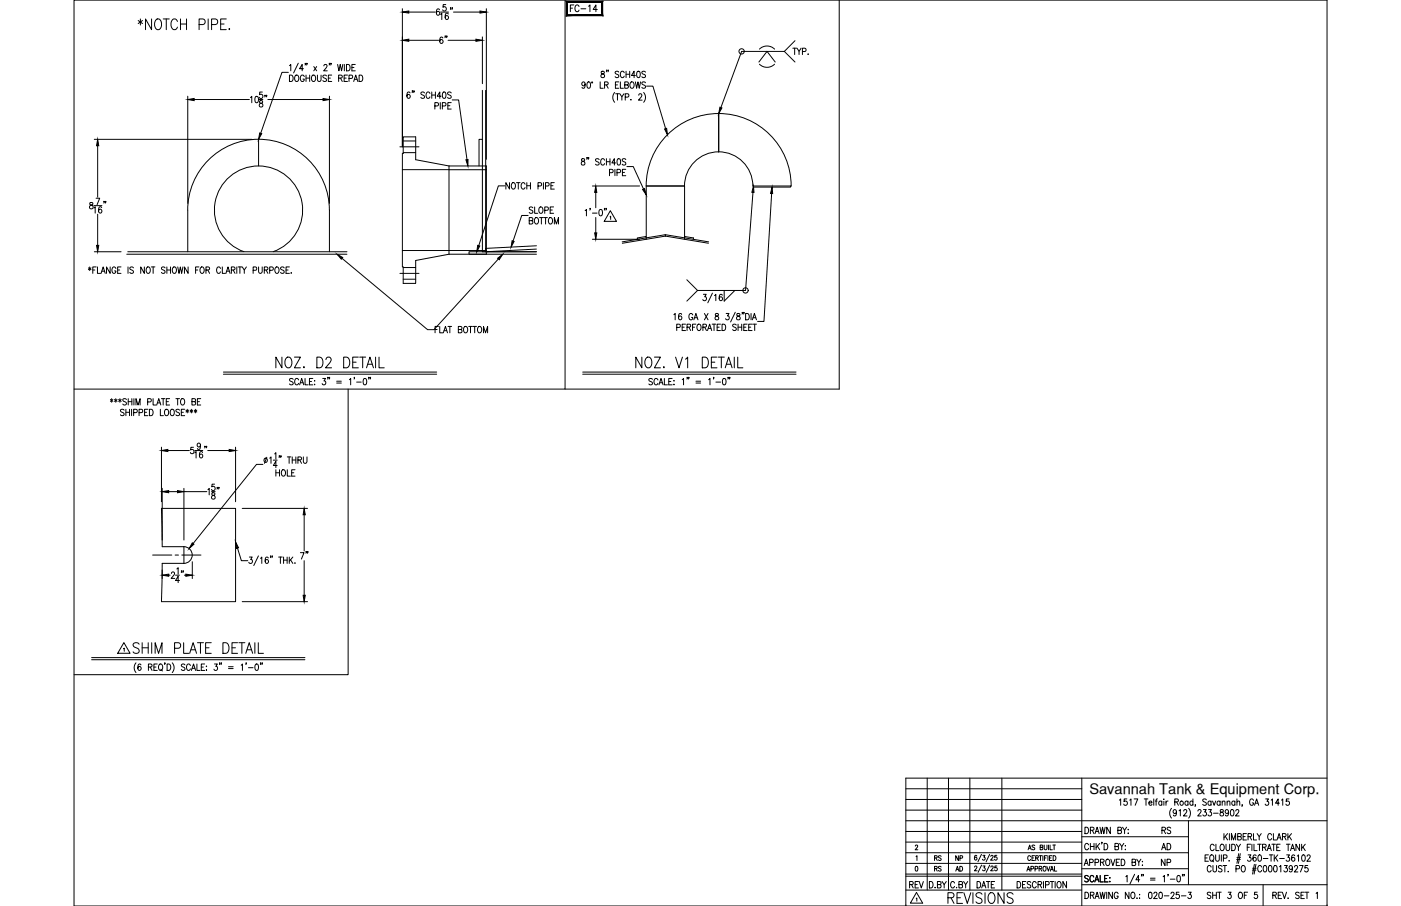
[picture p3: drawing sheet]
<svg xmlns="http://www.w3.org/2000/svg" width="432mm" height="279mm" viewBox="0 0 432 279" stroke-linecap="round" stroke-linejoin="round" font-family="sans-serif">
<defs><g id="words">
<g font-size="6.6">
<text x="41.6" y="10.2">*NOTCH PIPE.</text>
<text x="84.3" y="114.7">NOZ. D2 DETAIL</text>
<text x="195.1" y="114.7">NOZ. V1 DETAIL</text>
<text x="291.4" y="279.8">REVISIONS</text>
</g>
<g font-size="5.3">
<text x="175" y="4.9">FC-14</text>
<text x="139" y="14.5" transform="rotate(-90 139 14.5)">6&quot;</text>
<text x="91.7" y="173.6">7&quot;</text>
<text x="279.4" y="275.2">REV</text>
</g>
<g font-size="4.9">
<text x="243.4" y="18">TYP.</text>
<text x="357" y="263.2">AD</text>
<text x="357.4" y="258.2">RS</text>
<text x="357" y="268.1">NP</text>
</g>
<text font-size="4.5" x="335.7" y="244.9">Savannah Tank &amp; Equipment Corp.</text>
<g font-size="4.4">
<text x="287.2" y="269.9">RS</text>
<text x="287.2" y="266.7">RS</text>
<text x="293.5" y="266.7">NP</text>
<text x="293.9" y="269.9">AD</text>
</g>
</g></defs>
<!-- layer: TEXT -->
<g fill="none" stroke="#000" stroke-width=".31">
<path d="M188 66.9l.2-.2v1M188.1 65l1.9 3.3h-3.8zM38.2 198.2l1.9 3.3h-3.8zM38.1 200.1l.2-.2v1M334.4 255.1a1.01 1.01 0 0 1 1.1 1 1.01 1.01 0 0 1-1.1 1zM336.1 256.1l.9-.2 .1-.6-1-.2v2M336.6 256.1l.6 1M337.5 257.1l.6-2 .7 2M337.7 256.4h.8M339 255.1l.4 2 .4-2 .4 2 .4-2M339.7 259.8h-.2h.2l-.2 .5M342.2 255.1v2l-1.1-2v2"/>
<path d="M344.5 256.1l1-.2 .1-.6-1.1-.2v2l1.1-.2 .1-.5-.5-.3M345 246.8l.4-.4v1.9M346 255.1l.6 1v1M347.2 255.1l-.6 1M347.3 246.4h-.8l-.1 .8a.61 .61 0 0 1 .9 .1 .61 .61 0 0 1-.1 .8 .61 .61 0 0 1-.8-.1M347.6 257h.2zM347.7 255.8v.1zM348.2 246.8l.4-.4v1.9M349.5 246.4h1.2l-.8 1.9M352.7 246.4h1.1M353.2 246.4v1.9M354.1 247.6h.9l-.1-.5a.58 .58 0 0 0-.8 .7 .58 .58 0 0 0 .9 .3"/>
<path d="M355.6 246.4v1.9M356.1 247h.5M356.7 246.4l-.3 .1-.1 .3v1.5M358.1 247.3l-.2-.2a.58 .58 0 0 0-.8 .6 .58 .58 0 0 0 1 .4M358.1 247v1.3M358.7 246.4v.2zM358.7 247.1v1.2M359.4 247v1.3M360 247l-.4 .1-.2 .5M361.1 249.3a2.24 2.24 0 0 0 0 3M362.1 247.3l.9-.1 .1-.6-1-.2v1.9M362.6 250.3l-.1 .3a.54 .54 0 0 1-.8 .1 .54 .54 0 0 1 0-.8 .54 .54 0 0 1 .8 .1l.1 .3a.9 .9 0 0 1-.6 1.3l-.4-.2"/>
<path d="M362.6 247.3l.6 1M363.4 250l.4-.3v1.9M364.8 250.1l.2-.3 .5-.1 .3 .5-1.1 1.4h1.2M366.1 247.3l-.1-.2a.58 .58 0 0 0-.8 .6 .58 .58 0 0 0 .9 .4M366.1 247v1.3M366.4 249.3a2.31 2.31 0 0 1 0 3M367.7 247.3a.56 .56 0 0 0-.8 0 .56 .56 0 0 0 0 .8 .56 .56 0 0 0 .8 0M367.7 246.4v1.9M368.5 248.3h-.2h.2l-.2 .4M369.2 250.1l.3-.4h.4l.3 .3-1.1 1.6h1.1M370.9 249.7h.9l-.5 .7a.6 .6 0 0 1 .5 .9 .6 .6 0 0 1-1.1 0M371.8 246.7l-.4-.3-.7 .3 .2 .4 .9 .7v.3l-.4 .2-.7-.2"/>
<path d="M372.5 249.7h.9l-.5 .7a.6 .6 0 0 1 .5 1 .6 .6 0 0 1-1.1-.1M373.3 247.3a.56 .56 0 0 0-.8 0 .56 .56 0 0 0 0 .8 .56 .56 0 0 0 .8 0M373.3 247v1.3M373.7 247l.5 1.3 .5-1.3M374 250.8h1.5M376 247.3a.56 .56 0 0 0-.7 0 .56 .56 0 0 0 0 .8 .56 .56 0 0 0 .7 0M376 247v1.3M376.2 249.8v.5a.72 .72 0 0 1 .8 .4 .72 .72 0 0 1-.3 .9 .63 .63 0 0 1-.7-.6 .63 .63 0 0 1 .8-.6l.2-.3v-.3zM376.7 247.4l.4-.4 .4 .1v1.2M376.7 247v1.3M377.2 257.1v1.9M377.6 257.9l.8 1.1"/>
<path d="M378.2 247.4l.4-.4 .4 .1 .1 1.2M378.2 247v1.3M378.4 257.1l-1.2 1.3M378.6 250.3v.3a.54 .54 0 0 1-.8 .1 .54 .54 0 0 1 0-.8 .54 .54 0 0 1 .8 .1v.3a.9 .9 0 0 1-.6 1.3l-.3-.2M378.9 257.1v1.9M379.4 249.8l.3-.1a1.06 1.06 0 0 1 .6 .9 1.06 1.06 0 0 1-.6 1l-.3-.1-.2-.7zM379.5 259v-1.9l.7 1.9 .6-1.9v1.9M380.6 247.3a.56 .56 0 0 0-.8 0 .56 .56 0 0 0 0 .8 .56 .56 0 0 0 .8 0M380.6 247v1.3M380.9 250.1l.1-.3 .5-.1 .3 .5-1 1.4h1.1M381.2 247.4l.4-.4 .4 .1 .1 1.2M381.2 246.4v1.9"/>
<path d="M381.5 258l.9-.1 .1-.7-1-.1v1.9l1-.2 .1-.4-.4-.4M382.9 248.3l-.1 .4M383.1 258h.7M384.2 257.1h-1.1v1.9h1.1M384.7 258l.9-.1 .1-.7-1-.1v1.9M385.2 258l.6 1M386.3 257.1v1.9h1M386.3 246.8a.61 .61 0 0 0-.7-.4 .61 .61 0 0 0-.5 .7v.5a.61 .61 0 0 0 .6 .8 .61 .61 0 0 0 .6-.8h-.4M386.7 248.3l.6-1.9 .6 1.9M386.9 247.7h.8M387.5 257.1l.6 .9v1M388.7 257.1l-.6 .9"/>
<path d="M390.1 246.4h.9l-.5 .7a.6 .6 0 0 1 .5 .9 .6 .6 0 0 1-1.1 0M391.8 246.8l.4-.4v1.9M391.9 257.5a.62 .62 0 0 0-.7-.4 .62 .62 0 0 0-.5 .7v.5a.62 .62 0 0 0 .5 .7 .62 .62 0 0 0 .7-.4M392.5 257.1v1.9h.9M393.6 259l.6-1.9 .7 1.9M393.8 258.4h.8M394.3 247.7h-1.2l.8-1.3v1.9M395 246.8l.4-.4v1.9M395.3 258l.9-.1v-.7l-.9-.1v1.9M395.8 258l.6 1M396.9 257.1v1.9M397.3 246.4h-.8l-.1 .8a.61 .61 0 0 1 .9 .1 .61 .61 0 0 1-.1 .8 .61 .61 0 0 1-.9-.1"/>
<path d="M397.3 257.9l.8 1.1M398.1 257.1l-1.2 1.3M282.1 260.9l.3-.3 .4 .3-.7 1.2h.8M282.2 267.2h.2a.82 .82 0 0 1 .5 .7 .82 .82 0 0 1-.5 .7l-.3-.2zM282.3 264.2l.3-.3v1.5M282.4 277.1l.2-.2v1M282.5 275.2l1.9 3.3h-3.8zM288.2 273.6v.2zM288.9 272.8l1-.1v-.8l-1-.1v2l1.1-.2v-.4l-.4-.4M290.4 271.8l.6 1v1M291.7 271.8l-.7 1M294.2 272.3a.62 .62 0 0 0-.7-.5 .62 .62 0 0 0-.5 .8v.5a.62 .62 0 0 0 .5 .7 .62 .62 0 0 0 .7-.5"/>
<path d="M295.6 272.8l.9-.1 .1-.7-1-.2v2l1-.2 .1-.4-.4-.4M297 271.8l.6 1v1M298.3 271.8l-.7 1M300.4 267.4l.2-.3 .5 .2-.8 1.2h.9M301.1 264l-.1-.2a.73 .73 0 0 0-.8 .6 .73 .73 0 0 0 .5 .9 .42 .42 0 0 0 .4-.6 .42 .42 0 0 0-.7-.2l-.1 .3M301.1 271.8a1 1 0 0 1 1.2 1 1 1 0 0 1-1.2 1zM302.5 263.5l-1.1 2.2M302.5 266.8l-1 2.2M302.6 273.8l.6-2 .6 2M302.9 263.8h.7l-.4 .5a.45 .45 0 0 1 .4 .7 .45 .45 0 0 1-.8 0M302.9 267.1h.7l-.3 .5a.44 .44 0 0 1 .3 .7 .44 .44 0 0 1-.8 0M304 271.8h1.1"/>
<path d="M304.6 271.8v2M305 263.5l-1.1 2.2M305 266.8l-1 2.2M305.4 264.1l.5-.3 .2 .4-.8 1.1h.9M305.4 267.4l.2-.3 .5 .2-.8 1.2h.9M306.6 271.8h-1.1v2M307.2 263.8h-.6v.6a.46 .46 0 0 1 .6 0 .46 .46 0 0 1 0 .7 .46 .46 0 0 1-.7-.1M307.3 267.1h-.6l-.1 .6a.46 .46 0 0 1 .7 0 .46 .46 0 0 1-.1 .7 .46 .46 0 0 1-.7-.1M313.5 271.8a1 1 0 0 1 1.1 1 1 1 0 0 1-1.1 1zM316.2 271.8h-1v2h1M316.5 268.6l.5-1.4 .4 1.4M316.7 268.2h.6"/>
<path d="M316.9 262.1l.5-1.5 .4 1.5M317.1 261.6h.5M317.6 264.2a.46 .46 0 0 0-.5-.3 .46 .46 0 0 0-.3 .5v.4a.46 .46 0 0 0 .3 .6 .46 .46 0 0 0 .5-.4M317.7 272.1l-.4-.3-.7 .3 .1 .5 .9 .5a.48 .48 0 0 1-.3 .7l-.7-.3M317.7 267.9h.8v-.7h-.8v1.4M318.1 264.6h.5M318.9 263.9h-.8v1.5h.8M318.9 260.8l-.3-.2-.5 .2 .1 .4 .7 .4-.3 .5-.5-.2M319 267.9h.7v-.7h-.7v1.4M319.2 264.6l.7-.1v-.6h-.7v1.5M319.4 272.3a.62 .62 0 0 0-.8-.5 .62 .62 0 0 0-.4 .8v.5a.62 .62 0 0 0 .4 .7 .62 .62 0 0 0 .8-.5M319.6 264.6l.4 .8"/>
<path d="M319.9 272.8l1-.1 .1-.7-1.1-.2v2M320.3 267.9l.7-.1v-.6h-.7v1.4M320.3 263.9h.8M320.5 272.8l.6 1M320.6 261.3l.7-.1 .1-.5-.8-.1v1.5l.8-.2v-.5l-.3-.1M320.7 267.9l.4 .7M320.7 263.9v1.5M321.4 263.9v1.5M321.6 271.8v2M321.7 267.2a.68 .68 0 0 1 .7 .7 .68 .68 0 0 1-.7 .7l-.2-.5zM321.8 260.6v1l.4 .5 .4-.2 .1-1.3M321.9 264.6h.5"/>
<path d="M322.2 272.9l1-.1v-.9l-1-.1v2M322.6 267.2l.5 1.4 .5-1.4M322.7 263.9h-.8v1.5M323 263.9v1.5M323.2 260.6v1.5M323.5 264.6h.4M323.6 260.6v1.5h.8M323.7 271.8h1.1M323.7 268.6l.5-1.4 .5 1.4M323.9 268.2h.6M324.2 263.9h-.7v1.5h.7M324.3 271.8v2"/>
<path d="M324.5 260.6h.8M324.6 263.9a.75 .75 0 0 1 .9 .7 .75 .75 0 0 1-.9 .8zM324.9 260.6v1.5M325 267.2v1.4h.7M325.2 271.8v2M326.1 271.9l.1-.1a1.01 1.01 0 0 1 .9 1 1.01 1.01 0 0 1-.9 1 1.27 1.27 0 0 1-.1-1.9zM328.7 271.8v2l-1.1-2v2M334.2 266.9l.6-1.9 .6 1.9M334.4 275.1a1 1 0 0 1 1.1 1 1 1 0 0 1-1.1 1zM334.4 266.3h.8M335.4 270.3l-.4-.3-.7 .3 .2 .4 .9 .7v.3l-.4 .3-.7-.3M335.5 260.6a.62 .62 0 0 0-.7-.5 .62 .62 0 0 0-.5 .8v.4a.62 .62 0 0 0 .5 .8 .62 .62 0 0 0 .7-.5"/>
<path d="M335.8 266l1-.1 .1-.7-1.1-.2v1.9M336.1 276.1l.9-.1 .1-.7-1-.2v2M336.1 260.1v2M336.1 261h1.1M336.6 276.1l.6 1M337.1 270.5a.61 .61 0 0 0-.7-.5 .61 .61 0 0 0-.5 .7v.5a.61 .61 0 0 0 .5 .8 .61 .61 0 0 0 .7-.5M337.2 260.1v2M337.4 272l.7-2 .6 2M337.5 266l1-.1v-.7l-1-.2v1.9M337.5 277.1l.6-2 .7 2M337.7 271.3h.8M337.7 276.5h.8"/>
<path d="M337.8 260.1v2M338.2 260.9l.7 1.2M338.9 260.1l-1.1 1.3M339 275.1l.4 2 .4-2 .4 2 .4-2M339.1 270v2h1M339.2 265.9l.9-.1v-.7l-.9-.1v1.9M339.7 265.9l.6 1M340.3 260.1a1 1 0 0 1 1.1 1 1 1 0 0 1-1.1 1zM340.5 270.9h.6M341.1 265.1l.1-.1a1 1 0 0 1 .9 .9 1 1 0 0 1-.9 1 1.26 1.26 0 0 1-.1-1.8zM341.1 275.1v2M341.5 270h-1v2h1"/>
<path d="M342 271.9h.1zM342.1 270.6v.2zM342.4 265l.6 1.9 .6-1.9M342.9 275.1v2l-1.2-2v2M343.6 261l1-.1v-.7l-1-.1v2l1.1-.2 .1-.5-.4-.4M344 265.9h.7M344.6 275.6a.62 .62 0 0 0-.7-.5 .62 .62 0 0 0-.5 .8v.5a.62 .62 0 0 0 .6 .7 .62 .62 0 0 0 .6-.7h-.4M345.1 265h-1.1v1.9h1.1M345.1 260.1l.6 .9v1.1M345.6 265a1 1 0 0 1 1.1 .9 1 1 0 0 1-1.1 1zM346.4 260.1l-.7 .9M346.8 260.8v.1z"/>
<path d="M346.8 261.9v.2zM347 270.4l.4-.4v2M348 275.1v2l-1.2-2v2M348.8 275.2l.2-.1a1 1 0 0 1 .8 1 1 1 0 0 1-.8 1 1.29 1.29 0 0 1-.2-1.9zM348.9 265.9l1-.1v-.7l-1-.1v1.9l1-.1 .1-.5-.4-.4M349.7 269.6l-1.4 3M350.4 265l.6 .9v1M350.4 277h.1zM351.2 275.8h.1M351.2 276.9h.1M351.3 271.3h-1.2l.8-1.3v2M351.6 265l-.6 .9"/>
<path d="M351.9 269.7h-.1h.1l-.1 .5M352 266.8h.2zM352.1 265.6v.2zM352.4 269.7l-.1 .5M354.2 275.2l.4-.1a1.15 1.15 0 0 1-.2 2l-.4-.4v-.4zM354.6 270.8h1.4M354.6 271.4h1.4M355.6 275.6l.4-.5 .4 .1 .2 .3-.2 .7-.8 .9h1.1M357.4 275.2l.4-.1a1.15 1.15 0 0 1-.2 2l-.4-.4-.1-.4zM358.5 270.4l.4-.4v2M358.8 276.3h1.5M360.1 269.7l-.2 .5"/>
<path d="M360.7 271.1h1.4M360.9 275.6l.3-.5h.3l.4 .4-.3 .7-.8 .9h1.2M362.9 270.1l.3-.1a1.09 1.09 0 0 1 .6 1 1.09 1.09 0 0 1-.6 1 1.43 1.43 0 0 1-.3-1.9zM363.4 275.1h-.8l-.1 .9a.61 .61 0 0 1 .9 0 .61 .61 0 0 1-.1 .9 .61 .61 0 0 1-.9-.2M364.1 276.3h1.4M364.5 269.7l-.1 .5M365 269.7h-.2h.2l-.2 .5M366.2 275.1h.9l-.5 .8a.6 .6 0 0 1 .5 .9 .6 .6 0 0 1-1-.1M371.4 264.6h.6M372.4 263.6h-1v2h1M373 263.9l.3-.3a1 1 0 0 1 .8 1 1 1 0 0 1-.8 1l-.4-.7zM373.2 275.4l-.4-.3-.7 .3 .1 .5 .9 .5a.48 .48 0 0 1-.3 .7l-.7-.3"/>
<path d="M373.3 267.4a.61 .61 0 0 0-.8-.5 .61 .61 0 0 0-.4 .8v.4a.61 .61 0 0 0 .4 .8 .61 .61 0 0 0 .8-.5M373.5 265.2l.5 .6M373.8 276.1h1.1M373.8 275.1v2M373.8 266.9l.1 1.7 .4 .3 .6-.3v-1.7M374.2 260.8a.62 .62 0 0 0-.7-.4 .62 .62 0 0 0-.5 .7v.5a.62 .62 0 0 0 .5 .7 .62 .62 0 0 0 .7-.4M374.7 263.6v1.4l.5 .6 .5-.3 .1-1.7M374.8 260.4v1.9h.9M374.9 275.1v2M375.3 275.1h1.1M375.8 275.1v2M376.3 260.4h.2a1 1 0 0 1 .8 .9 1 1 0 0 1-.8 1 1.26 1.26 0 0 1-.2-1.9z"/>
<path d="M376.4 263.6v2M376.6 267.2l-.4-.3-.5 .1v.7l.8 .4 .1 .5-.4 .3-.7-.3M377 266.9h1.1M377.1 264.7l.9-.1v-.9l-.9-.1v2M377.5 266.9v2M377.9 260.4v1.3l.5 .6 .5-.3 .1-1.6M378.5 268.8h.1zM378.5 275.1h.9l-.5 .8a.6 .6 0 0 1 .5 .9 .6 .6 0 0 1-1-.1M378.8 265.4v.2zM379.6 260.4a1 1 0 0 1 1.2 .9 1 1 0 0 1-1.2 1zM380.9 267.9h1v-.9l-1-.1v2M381.1 260.4l.6 .9v1"/>
<path d="M381.1 265h1.2M381.2 264.5h1.1M381.8 263.2l-.6 3.1M382 275.2l.1-.1a1 1 0 0 1 .9 1 1 1 0 0 1-.9 1 1.27 1.27 0 0 1-.1-1.9zM382.3 263.2l-.6 3.1M382.3 260.4l-.6 .9M382.9 267l.1-.1a1.01 1.01 0 0 1 .8 1 1.01 1.01 0 0 1-.8 1 1.29 1.29 0 0 1-.1-1.9zM383.5 276.1h.6M384.4 261.3h.7M384.5 275.1h-1v2M384.7 263.6h.8l-.4 .8a.6 .6 0 0 1 .4 .9 .6 .6 0 0 1-1-.1M385.4 260.4h-1v1.9"/>
<path d="M385.8 260.4v1.9M386 268.3h1.1M386.1 267.8h1.1M386.5 260.4v1.9h1M386.6 266.6l-.5 3M387.1 266.6l-.6 3M387.1 263.9l-.3-.3a1.09 1.09 0 0 0-.6 1 1.09 1.09 0 0 0 .5 1 .56 .56 0 0 0 .6-.5 .56 .56 0 0 0-.5-.6 .56 .56 0 0 0-.6 .4M387.5 275.1h-.8l-.1 .9a.61 .61 0 0 1 .9 0 .61 .61 0 0 1-.1 .9 .61 .61 0 0 1-.9-.2M387.6 260.4h1.1M387.9 263.7l.3-.1a1.07 1.07 0 0 1 .6 1 1.07 1.07 0 0 1-.6 1 1.38 1.38 0 0 1-.3-1.9zM388.2 260.4v1.9M388.9 267.4a.62 .62 0 0 0-.8-.5 .62 .62 0 0 0-.5 .8v.4a.62 .62 0 0 0 .5 .8 .62 .62 0 0 0 .8-.5"/>
<path d="M389.1 261.3l1-.1 .1-.7-1.1-.1v1.9M389.4 264.8h1.4M389.6 267l.2-.1a1.09 1.09 0 0 1 .7 1 1.09 1.09 0 0 1-.7 1l-.4-.4-.1-.4zM389.7 261.3l.5 1M390.6 262.3l.6-1.9 .6 1.9M390.8 261.7h.8M391.2 267l.2-.1a1.08 1.08 0 0 1 .7 1 1.08 1.08 0 0 1-.7 1l-.5-.8zM391.2 263.6h1.1M391.8 263.6v2M392 260.4h1.1M392.3 276.1l1-.1v-.8l-1-.1v2M392.6 260.4v1.9"/>
<path d="M392.7 263.6v2M392.7 267l.3-.1a1.09 1.09 0 0 1 .6 1 1.09 1.09 0 0 1-.6 1l-.3-.1-.2-.7zM392.9 276.1l.5 1M393.1 264.5l.7 1.1M393.5 261.3h.6M393.8 263.6l-1.1 1.3M394 276.1h.6M394.4 267.3l.4-.4v2M394.4 264.8h1.4M394.5 260.4h-1v1.9h1M395 275.1h-1v2h1M395.2 275.1l.7 2 .6-2"/>
<path d="M395.9 266.9h.8l-.4 .8a.6 .6 0 0 1 .5 .9 .6 .6 0 0 1-1.1-.1M396.5 260.4h1.1M396.6 263.6h.8l-.5 .8a.6 .6 0 0 1 .5 .9 .6 .6 0 0 1-1-.1M396.9 277h.2zM397 260.4v1.9M397.7 262.3l.7-1.9 .6 1.9M398 261.7h.8M398.3 267.6l-.2 .5a.55 .55 0 0 1-.7-.2 .55 .55 0 0 1 .1-.8 .55 .55 0 0 1 .8 .1v.4a.93 .93 0 0 1-.6 1.3l-.3-.3M399 267.4l.3-.5h.3l.3 .4-.2 .6-.8 1h1.1M399 263.9l-.3-.3a1.1 1.1 0 0 0-.6 1 1.1 1.1 0 0 0 .5 1 .56 .56 0 0 0 .6-.5 .56 .56 0 0 0-.5-.6 .56 .56 0 0 0-.6 .4M399.8 264l.4-.4v2M400.4 275.4l-.4-.3-.7 .3 .1 .4 1 .7v.3l-.4 .3-.7-.3"/>
<path d="M400.5 266.9h1.1l-.8 2M400.5 260.4v1.9l-1.1-1.9v1.9M401 276.1h.6M401.2 260.4v1.9M401.4 263.7l.3-.1a1.07 1.07 0 0 1 .6 1 1.07 1.07 0 0 1-.6 1 1.35 1.35 0 0 1-.3-1.9zM401.6 261.2l.7 1.1M402 275.1h-1v2h1M402.3 275.1h1.1M402.3 260.4l-1.1 1.3M402.8 275.1v2M402.9 264.1l.1-.4 .5-.1 .3 .6-1 1.4h1.1M403.1 266.9h-.8l-.1 .9a.62 .62 0 0 1 .9 0 .62 .62 0 0 1-.1 .9 .62 .62 0 0 1-.9-.2"/>
<path d="M405.6 275.5l.4-.4v2"/>
<circle cx="364.2" cy="247.6" r=".62"/>
</g>
<!-- layer: 0 -->
<g fill="none" stroke="#000" stroke-width=".31">
<path d="M22.8 0h386.2v279.4h-386.2zM174.2 0v120h-151.4M258.7 0v120h-84.5M107.3 120v88.1h-84.5M285.8 240v34.5M292.3 240v34.5M298.9 240v34.5M308.8 240v34.5M333.4 240v39.4M409 240h-129.8v39.4M279.2 253.1h129.8M279.2 259.7h54.2"/>
<path d="M279.2 256.4h54.2M279.2 249.8h54.2M279.2 246.5h54.2M279.2 243.2h54.2M333.4 258h32.9M366.3 253.1v19.7M279.2 266.3h54.2M279.2 274.5h54.2M279.2 269.6h54.2M279.2 270.2h54.2M279.2 263h87.1M333.4 272.8h75.6"/>
<path d="M333.4 267.9h32.9M389.3 272.8v6.6"/>
</g>
<!-- layer: SHOP TAG -->
<path d="M279.2 279.4h.1M409 279.4h.1" fill="none" stroke="#000" stroke-width=".31"/>
<!-- layer: DIM -->
<g fill="none" stroke="#000" stroke-width=".31">
<path d="M91.9 19.5l-1.4 3M94.2 19.6h-.2h.2l-.2 .5M94.6 19.6l-.1 .5M101.6 19.6l-.2 .5M102.1 19.6l-.2 .5M104.1 19.9l.4 1.9 .4-1.9 .4 1.9 .4-1.9M106.1 19.9v1.9M106.8 19.9a.99 .99 0 0 1 1.1 1 .99 .99 0 0 1-1.1 .9zM109.5 19.9h-1v1.9h1M124 2.7v42.6M126 12.4h9.2M126 3.7h8.2"/>
<path d="M135.4 3l-.3-.3a1.12 1.12 0 0 0-.1 2 .58 .58 0 0 0 .5-.8 .58 .58 0 0 0-.9-.1l-.1 .2M135.8 4.4l.4-.4v2M135.8 3.7h2.4M137.4 1.4h-.8l-.1 .9a.62 .62 0 0 1 .9 0 .62 .62 0 0 1-.1 .9 .62 .62 0 0 1-.9-.2M138.1 12.4h8.6M138.2 4.3l-.4-.3a1.12 1.12 0 0 0 0 2 .58 .58 0 0 0 .4-.8 .58 .58 0 0 0-.9-.1l-.1 .3M139 2.5h-.2h.2l-.2 .4M139.4 2.5h-.1h.1l-.1 .4M139.8 3.7h8.1M148.7 11.4v14.4M149.9 2.7v46.4M233.9 19.1l2.5-3.2 2.5 3.2"/>
<path d="M234.1 19.8a3.3 3.3 0 0 0 4.6 0M234.1 15.1a3.3 3.3 0 0 1 4.6 0M241.7 15.9h-13.1l-6.4 17.3M57.9 29.7v33M59.8 30.7h17.1M77.2 30.1l.4-.4v2M78.8 29.8l.2-.1a1.06 1.06 0 0 1 .7 1 1.06 1.06 0 0 1-.7 1l-.5-.9zM79.9 30.7h1.1M80.1 31.1v.6a.72 .72 0 0 1 .8 .4 .72 .72 0 0 1-.3 .9 .64 .64 0 0 1-.7-.7 .64 .64 0 0 1 .8-.5l.2-.3v-.4zM80.9 28.4h-.8l-.1 .8a.62 .62 0 0 1 .9 .1 .62 .62 0 0 1-.1 .9 .62 .62 0 0 1-.9-.2M81.7 29.4h-.1h.1l-.1 .5M82.2 29.4l-.1 .5"/>
<path d="M82.6 30.7h17M88.9 22.3h-2l-6.6 18.8M89.2 20.2l.4-.3v1.9M89.2 23.2a1 1 0 0 1 1.2 .9 1 1 0 0 1-1.2 1zM91.1 23.2a.98 .98 0 0 1 1.1 .8 .98 .98 0 0 1-.6 1.1 1.06 1.06 0 0 1-.9-.8 1.06 1.06 0 0 1 .4-1.1zM93.5 21.2h-1.2l.8-1.3v1.9M93.8 23.6a.62 .62 0 0 0-.8-.4 .62 .62 0 0 0-.4 .7v.5a.62 .62 0 0 0 .6 .7 .62 .62 0 0 0 .6-.7h-.4M94.3 23.2v1.9M94.3 24.1h1.1M95.4 23.2v1.9M96.3 23.2h.2a1 1 0 0 1 .8 .9 1 1 0 0 1-.8 1 1.24 1.24 0 0 1-.2-1.9zM96.7 20.5l.9 1.3"/>
<path d="M97.6 20.5l-.9 1.3M97.8 23.2v1.4l.5 .5 .6-.3 .1-1.6M99.8 20.3l.4-.4h.3l.3 .3-1 1.6h1.1M100.6 23.4l-.4-.2-.7 .2 .2 .5 .8 .4v.7l-.6 .1-.4-.3M101.2 24.1h.6M101.5 29.7v33M102.2 23.2h-1v1.9h1M104.4 24.1l.9-.1v-.8h-.9v1.9M104.9 24.1l.6 1M106.1 24.1h.6M107.1 23.2h-1v1.9h1M107.6 24.2l.9-.1v-.9h-.9v1.9"/>
<path d="M108.5 20.8h.6M109 25.1l.6-1.9 .7 1.9M109.2 24.5h.8M110.7 23.2a1 1 0 0 1 1.1 .9 1 1 0 0 1-1.1 1zM126.4 28.7l-.4-.3a1.11 1.11 0 0 0 0 1.9 .55 .55 0 0 0 .5-.5 .55 .55 0 0 0-.5-.6 .55 .55 0 0 0-.6 .5M127.2 28.1h-.2h.2l-.2 .5M127.6 28.1l-.1 .5M130.8 28.7l-.4-.3-.7 .3 .2 .4 .8 .4v.7l-.6 .1-.4-.2M132.5 28.8a.61 .61 0 0 0-.7-.4 .61 .61 0 0 0-.5 .7v.5a.61 .61 0 0 0 .5 .7 .61 .61 0 0 0 .7-.4M133.1 28.4v1.9M133.1 29.3h1.1M134 32.7l1-.1 .1-.8-1.1-.2v2"/>
<path d="M134.2 28.4v1.9M135.7 31.6v2M136 29.7h-1.3l.9-1.3v1.9M136.3 32.7l1-.1v-.8l-1-.2v2M136.6 28.5l.2-.1a1.07 1.07 0 0 1 .7 .9 1.07 1.07 0 0 1-.7 1 1.35 1.35 0 0 1-.2-1.8zM138 32.6h.7M139.1 28.7l-.4-.3-.6 .1v.6l.8 .4 .2 .6-.4 .2-.8-.2M139.1 31.6h-1.1v2h1.1M139.4 30.8h2l2.5 18.4M180.3 25.9a.53 .53 0 0 1-.5 .6 .53 .53 0 0 1-.5-.7l.5-.5a1.08 1.08 0 0 1 .6 1 1.08 1.08 0 0 1-.7 .9l-.3-.3M181.1 25.3h.7l.1 .3v1.2l-.4 .4-.5-.4-.1-.7zM185 25.3v1.9h.9"/>
<path d="M185.4 22.1v.5a.72 .72 0 0 1 .8 .4 .72 .72 0 0 1-.3 .9 .64 .64 0 0 1-.7-.6 .64 .64 0 0 1 .8-.6l.2-.3v-.3zM186.3 26.2l1-.1 .1-.7-1.1-.1v1.9M186.9 26.2l.6 1M187 21.7h-.1h.1l-.1 .4M187.5 21.7l-.1 .4M189.4 28.5a2.24 2.24 0 0 0 0 3M189.7 26.2h.6M189.8 28.9h1.1M190.3 28.9v2M190.7 22.2l-.4-.2-.7 .2 .2 .5 .8 .5v.6l-.6 .1-.4-.3M190.7 25.3h-1v1.9h1M191 28.9l.7 .9v1.1"/>
<path d="M191.2 25.3v1.9h1M192.3 28.9l-.6 .9M192.4 22.4a.61 .61 0 0 0-.7-.4 .61 .61 0 0 0-.5 .7v.5a.61 .61 0 0 0 .4 .7 .61 .61 0 0 0 .8-.4M192.6 26.2l.9-.1 .1-.7-1-.1v1.9l1-.2 .1-.4-.4-.4M192.7 30l1-.2v-.8l-1-.1v2M193 22v1.9M193 22.9h1.1M194.1 22v1.9M194.5 25.3h.1a1 1 0 0 1 .9 .9 1 1 0 0 1-.9 1 1.26 1.26 0 0 1-.1-1.9zM194.5 30.7v.2zM195.8 23.3h-1.2l.8-1.3v1.9M195.8 25.3l.4 1.9 .4-1.9 .4 1.9 .4-1.9"/>
<path d="M196.5 22.1l.4-.1a1.15 1.15 0 0 1-.2 1.9l-.4-.3-.1-.5zM196.9 29.4l.1-.4 .5-.1 .3 .6-1 1.4h1.1M198.4 28.5a2.24 2.24 0 0 1 0 3M198.9 22.2l-.4-.2-.5 .1-.1 .5 .9 .5 .1 .5-.4 .3-.7-.3M198.9 25.5l-.4-.2h-.5l-.1 .6 .9 .5 .1 .5-.4 .3-.7-.3M199.3 26.6h1.9l3.9 13.1M29.1 43h48.5M30.1 44.9v15.9M155.6 57.3h-2l-6 18.5M157 56.3v2l-1.1-2v2M157.9 56.4l.2-.1a1.02 1.02 0 0 1 .8 1 1.02 1.02 0 0 1-.8 1 1.27 1.27 0 0 1-.2-1.9zM159.2 56.3h1.1"/>
<path d="M159.7 56.3v2M161.8 56.8a.62 .62 0 0 0-.7-.5 .62 .62 0 0 0-.5 .8v.5a.62 .62 0 0 0 .5 .7 .62 .62 0 0 0 .7-.5M162.4 56.3v2M162.4 57.3h1.1M163.5 56.3v2M165.8 57.4l1-.1 .1-.8-1.1-.2v2M167.5 56.3v2M168.1 57.4l1-.1 .1-.8-1.1-.2v2M169.8 57.3h.6M170.8 56.3h-1v2h1M179.3 49v.6a.72 .72 0 0 1 .9 .4 .72 .72 0 0 1-.3 .9 .64 .64 0 0 1-.8-.6 .64 .64 0 0 1 .8-.6l.3-.3-.1-.4zM181 48.7l-.2 .4"/>
<path d="M181.5 48.7l-.2 .4M182.6 57.4h14.5M183.6 59.3v4.8M184.7 49.2l-.4-.3-.8 .3 .1 .4 1.1 .7v.3l-.4 .3-.8-.3M186.3 49.4a.61 .61 0 0 0-.7-.5 .61 .61 0 0 0-.5 .8v.5a.61 .61 0 0 0 .5 .7 .61 .61 0 0 0 .7-.5M186.9 48.9v2M186.9 49.9h1.1M187.9 53.3l.9-.1 .1-.8-1-.2v2M188 48.9v2M189.5 52.2v2M189.8 50.2h-1.2l.8-1.3v2M190.2 53.3l.9-.1 .1-.8-1-.2v2"/>
<path d="M190.4 49h.7l.1 .3v1.2l-.4 .4-.4-.1-.2-.3v-.7zM191.8 53.2h.7M192.9 49.2l-.4-.3-.7 .3 .1 .5 .9 .5 .1 .4-.4 .3-.7-.3M192.9 52.2h-1.1v2h1.1M193.2 51.4h2l3.2 6.9M232.1 59.3l-2.3 30.3h-14.8M237.8 59.7l-2.3 39.4h-2M27.7 62.5v.6a.72 .72 0 0 1 .9 .4 .72 .72 0 0 1-.3 .9 .64 .64 0 0 1-.8-.7 .64 .64 0 0 1 .9-.5l.2-.3-.1-.4zM28.9 64.1l.4-.3v1.9M28.9 63.4h2.5M29.1 77.6h8.2M29.6 61.1h1.1l-.8 2"/>
<path d="M30.1 66.1v9.6M31.3 64l-.3-.2a1.1 1.1 0 0 0-.6 .9 1.1 1.1 0 0 0 .5 1 .58 .58 0 0 0 .5-.7 .58 .58 0 0 0-.8-.4l-.2 .5M32.1 62.1l-.1 .5M32.6 62.1h-.2h.2l-.2 .5M105.4 79.7l26.4 22h2l19.8-21.8M162.8 66.4h-2l-2.7 7.9M163.1 68.1l1-.2v-.6l-1-.2v2l1-.2 .1-.5-.4-.3M164.2 64.1l-.4-.3-.7 .3 .2 .5 .9 .6v.3l-.4 .3-.7-.3M164.8 63.8v2h.9M165 67.2l.2-.1a1.01 1.01 0 0 1 .8 1 1.01 1.01 0 0 1-.8 1 1.24 1.24 0 0 1-.2-1.9zM166.3 67.1h1.1M166.4 63.9l.1-.1a1 1 0 0 1 .9 1 1 1 0 0 1-.9 1 1.26 1.26 0 0 1-.1-1.9z"/>
<path d="M166.9 67.1v2M167.6 67.1h1.1M167.9 64.9l1-.1v-.9l-1-.1v2M168.1 67.1v2M169.3 67.2l.2-.1a1.02 1.02 0 0 1 .8 1 1.02 1.02 0 0 1-.8 1 1.27 1.27 0 0 1-.2-1.9zM169.6 64.8h.6M170.6 63.8h-1v2h1M170.9 69.1v-2l.6 2 .6-2v2M180.3 65l.4-.4v2M181.9 64.3h-.1h.1l-.1 .5M182.6 73.8h14.5M182.6 65.7h1.4"/>
<path d="M183.6 67.1v4.7M184.8 64.7l.4-.1a1.14 1.14 0 0 1-.1 2l-.3-.1-.2-.8zM186.4 64.3h-.2h.2l-.2 .5M186.9 64.3l-.2 .5M27.2 82.6l.8 .6M27.6 82.3v1.2M28 82.6l-.8 .6M28.6 83.3h.6M29.6 82.3h-1v2M30 82.3v2h1M31.2 84.3l.6-2 .6 2M31.4 83.6h.8"/>
<path d="M34 82.3v2l-1.2-2v2M35.7 82.8a.62 .62 0 0 0-.7-.5 .62 .62 0 0 0-.5 .8v.4a.62 .62 0 0 0 .6 .8 .62 .62 0 0 0 .6-.8h-.4M36.3 83.3h.6M37.3 82.3h-1v2h1M39.5 82.3v2M41.1 82.6l-.4-.3-.7 .3 .2 .5 .8 .4v.7l-.6 .1-.4-.3M44.5 82.3v2l-1.1-2v2M45.4 82.4l.1-.1a1.02 1.02 0 0 1 .8 1 1.02 1.02 0 0 1-.8 1 1.27 1.27 0 0 1-.1-1.9zM46.6 82.3h1.2M47.2 82.3v2M50.9 82.6l-.4-.3-.6 .1-.1 .6 .9 .5 .2 .5-.4 .3-.7-.3M51.4 83.3h1.2"/>
<path d="M51.4 82.3v2M52.6 82.3v2M53.4 82.4l.2-.1a1.02 1.02 0 0 1 .8 1 1.02 1.02 0 0 1-.8 1 1.27 1.27 0 0 1-.2-1.9zM54.8 82.3l.4 2 .4-2 .4 2 .4-2M58 82.3v2l-1.1-2v2M60.3 83.3h.6M61.3 82.3h-1v2M62 82.4l.1-.1a1.01 1.01 0 0 1 .9 1 1.01 1.01 0 0 1-.9 1 1.24 1.24 0 0 1-.1-1.9zM63.5 83.3l.9-.1 .1-.7-1-.2v2M64.1 83.3l.5 1M67.9 82.8a.61 .61 0 0 0-.7-.5 .61 .61 0 0 0-.4 .8v.4a.61 .61 0 0 0 .4 .8 .61 .61 0 0 0 .7-.5M68.5 82.3v2h1"/>
<path d="M69.6 84.3l.7-2 .6 2M69.9 83.6h.8M71.3 83.3l1-.1v-.7l-1-.2v2M71.9 83.3l.5 1M73 82.3v2M73.4 82.3h1.1M73.9 82.3v2M74.7 82.3l.6 1v1M75.9 82.3l-.6 1M78 83.4l1-.1 .1-.8-1.1-.2v2M79.7 82.3v1.4l.5 .6 .5-.3 .1-1.7M81.4 83.3l1-.1 .1-.7-1.1-.2v2"/>
<path d="M82 83.3l.6 1M83.1 83.4l1-.1 .1-.8-1.1-.2v2M85 82.4l.2-.1a1.01 1.01 0 0 1 .8 1 1.01 1.01 0 0 1-.8 1 1.27 1.27 0 0 1-.2-1.9zM87.6 82.6l-.4-.3-.7 .3 .1 .5 .9 .4-.1 .7-.5 .1-.4-.3M88.2 83.3h.6M89.2 82.3h-1v2h1M89.7 84.1v.2zM207.7 97l.4-.3v1.9M210.1 97l-.3-.3a1.11 1.11 0 0 0-.1 1.9 .55 .55 0 0 0 .5-.5 .55 .55 0 0 0-.5-.6 .55 .55 0 0 0-.6 .5M211.3 100h-1.1v1.9h1.1M211.7 86.3l3.3 3.3-3.3 3.3M213.5 97.1a.61 .61 0 0 0-.7-.4 .61 .61 0 0 0-.5 .7v.5a.61 .61 0 0 0 .6 .7 .61 .61 0 0 0 .6-.7h-.4"/>
<path d="M213.8 98.6l.7-1.9 .6 1.9M214.1 98h.8M214.5 100h-1.1v1.9M216.8 90.8h.9l-.5 .7a.6 .6 0 0 1 .5 1 .6 .6 0 0 1-1.1-.1M217.1 96.7l1.1 1.9M218.2 96.7l-1.1 1.9M219.5 100h1.1M219.6 90.4l-1.5 3M220.1 100v1.9M220.2 91.1l.4-.3v1.9M220.5 96.8v.5a.72 .72 0 0 1 .9 .4 .72 .72 0 0 1-.3 .9 .63 .63 0 0 1-.8-.6 .63 .63 0 0 1 .9-.6l.2-.3-.1-.3zM222.1 100h-1.1v1.9h1.1"/>
<path d="M222.5 100a.99 .99 0 0 1 1.2 1 .99 .99 0 0 1-1.2 .9zM222.6 91.1l-.3-.3a1.11 1.11 0 0 0-.1 1.9 .55 .55 0 0 0 .6-.5 .55 .55 0 0 0-.5-.6 .55 .55 0 0 0-.6 .5M223.2 89.6v3.3l3.3-3.3M223.8 96.7h.9l-.5 .7a.6 .6 0 0 1 .5 1 .6 .6 0 0 1-1.1-.1M226.6 96.3l-1.4 3M227.2 96.8v.5a.72 .72 0 0 1 .8 .4 .72 .72 0 0 1-.3 .9 .63 .63 0 0 1-.7-.6 .63 .63 0 0 1 .8-.6l.2-.3v-.3zM227.5 100v1.9M228.6 100v1.9M228.9 96.4h-.2h.2l-.2 .5M229.3 96.4l-.1 .5M229.8 96.7a1 1 0 0 1 1.2 1 1 1 0 0 1-1.2 .9zM230.3 100h-1.1v1.9h1.1"/>
<path d="M231.5 96.7v1.9M231.8 100h-1v1.9h1M231.9 98.6l.6-1.9 .7 1.9M232 100h1.2M232.1 98h.8M232.6 100v1.9M68.9 114.7h65.7M68.9 115.4h65.7M90.4 117l-.4-.3-.6 .1v.7l.8 .3 .2 .6-.4 .3-.8-.3M92 117.2a.62 .62 0 0 0-.7-.5 .62 .62 0 0 0-.5 .8v.4a.62 .62 0 0 0 .5 .8 .62 .62 0 0 0 .7-.5M92.4 118.7l.6-2 .6 2M92.6 118h.8"/>
<path d="M94 116.7v2h1M95.4 117.6h.6M96.4 116.7h-1v2h1M97 117.4v.2zM97 118.5v.2zM99.5 116.7h.8l-.5 .8a.59 .59 0 0 1 .5 .9 .59 .59 0 0 1-1-.1M103.8 117.6h1.4M103.8 118.1h1.4M107.7 117.1l.4-.4v2M109.9 117.8h1.4M112.1 116.8l.3-.1a1.06 1.06 0 0 1 .6 1 1.06 1.06 0 0 1-.6 1l-.3-.1-.2-.8zM134.1 101.6h.6"/>
<path d="M135.1 100.7h-1v1.9M135.5 100.7v1.9h1M136.6 102.6l.7-1.9 .6 1.9M136.9 102h.8M138.1 100.7h1.1M138.6 100.7v1.9M141.3 101.6l.9-.1 .1-.6-1-.2v1.9l1-.1 .1-.5-.4-.4M143.2 100.8l.1-.1a1 1 0 0 1 .9 1 1 1 0 0 1-.9 .9 1.26 1.26 0 0 1-.1-1.8zM144.5 100.7h1.1M145 100.7v1.9M145.7 100.7h1.2M146.3 100.7v1.9"/>
<path d="M147.5 100.8l.2-.1a1 1 0 0 1 .8 1 1 1 0 0 1-.8 .9 1.24 1.24 0 0 1-.2-1.8zM149 102.6v-1.9l.6 1.9 .7-1.9v1.9M179.6 114.7h65.7M179.6 115.4h65.7M201.1 117l-.4-.3-.7 .3 .1 .5 .9 .4 .1 .5-.4 .3-.7-.3M202.8 117.2a.62 .62 0 0 0-.8-.5 .62 .62 0 0 0-.4 .8v.4a.62 .62 0 0 0 .4 .8 .62 .62 0 0 0 .8-.5M203.1 118.7l.6-2 .7 2M203.3 118h.8M204.8 116.7v2h.9M206.1 117.6h.7M207.2 116.7h-1.1v2h1.1M207.7 117.4v.2z"/>
<path d="M207.7 118.5v.2zM208.6 101l.9-.1 .1-.8-1-.1v1.9M210.2 100.9h.7M210.3 117.1l.4-.4v2M211.8 100.9l.9-.1 .1-.7-1-.1v1.9M212.3 100.9l.6 1M213.4 100.9h.7M214.5 117.6h1.4M214.5 118.1h1.4M215.1 100.1l.2-.1a1 1 0 0 1 .8 1 1 1 0 0 1-.8 .9 1.29 1.29 0 0 1-.2-1.8zM216.6 100.9l1-.1 .1-.7-1.1-.1v1.9M217.2 100.9l.5 1"/>
<path d="M218.1 101.9l.6-1.9 .7 1.9M218.3 101.3h.8M218.4 117.1l.4-.4v2M220.6 117.8h1.5M221 100.9h.7M222.9 116.8l.2-.1a1.06 1.06 0 0 1 .7 1 1.06 1.06 0 0 1-.7 1l-.2-.1-.2-.8zM226.9 100.2l-.4-.2-.7 .2 .2 .5 .8 .5 .1 .4-.4 .3-.7-.3M227.5 100.9h1.1M229.2 100.9h.7M230.8 100.9h.6M34 123.2l.8 .6M34.4 122.9v1.2"/>
<path d="M34.8 123.2l-.8 .6M35.3 123.2l.8 .6M35.7 122.9v1.2M36.1 123.2l-.8 .6M36.6 123.2l.8 .6M37 122.9v1.2M37.4 123.2l-.8 .6M38.2 126.5l-.4-.3-.5 .1-.1 .6 .9 .4 .1 .6-.4 .3-.7-.3M38.8 126.2v2M38.8 127.1h1.1M39 123.2l-.4-.3-.6 .1-.1 .6 .9 .5 .2 .5-.4 .3-.8-.3M39.5 122.9v2"/>
<path d="M39.5 123.9h1.1M39.9 126.2v2M40.6 126.2v2M40.6 122.9v2M41.2 127.3l.9-.2 .2-.2-.2-.6-.9-.1v2M41.3 122.9v2M41.9 124.9v-2l.6 2 .7-2v2M42.9 127.3l.9-.2v-.8l-.9-.1v2M44.6 127.1h.6M45.5 124l1-.1v-.8l-1-.2v2M45.6 126.2h-1v2h1M46.1 126.2a1 1 0 0 1 1.1 1 1 1 0 0 1-1.1 1z"/>
<path d="M47.2 122.9v2h.9M48.3 124.9l.6-2 .7 2M48.5 124.2h.8M49.4 126.2v2h1M49.7 122.9h1.1M49.8 137.9v16.8M50.3 122.9v2M51 126.3l.2-.1a1 1 0 0 1 .8 1 1 1 0 0 1-.8 1 1.26 1.26 0 0 1-.2-1.9zM51.2 123.9h.7M51.7 138.9h6.7M52.3 122.9h-1.1v2h1.1M52.8 126.3l.1-.1a1 1 0 0 1 .9 1 1 1 0 0 1-.9 1 1.26 1.26 0 0 1-.1-1.9z"/>
<path d="M54.2 122.9h1.1M54.8 122.9v2M55.3 126.5l-.4-.3-.5 .1-.1 .6 .9 .4 .1 .6-.4 .3-.7-.3M55.9 127.1h.6M56 123l.1-.1a1 1 0 0 1 .8 1 1 1 0 0 1-.8 1 1.29 1.29 0 0 1-.1-1.9zM56.9 126.2h-1v2h1M57.3 126.5l.8 .6M57.7 126.2v1.1M58.1 126.5l-.8 .6M58.6 126.5l.8 .6M59 126.2v1.1M59.2 123.9l.9-.1 .1-.7-1-.2v2l1-.2 .1-.5-.4-.3"/>
<path d="M59.4 126.5l-.8 .6M59.6 137.9h-.8v.9a.62 .62 0 0 1 .9 0 .62 .62 0 0 1-.1 .9 .62 .62 0 0 1-.9-.1M59.9 126.5l.8 .6M60 139.6l.4-.3v1.9M60 138.9h2.5M60.3 126.2v1.1M60.7 126.5l-.8 .6M60.8 123.9h.7M61.8 137.3l-.2 .5a.55 .55 0 0 1-.8-.2 .55 .55 0 0 1 .2-.8 .55 .55 0 0 1 .7 .1l.1 .4a.93 .93 0 0 1-.6 1.3l-.4-.3M61.9 122.9h-1.1v2h1.1M62.4 139.6l-.3-.3a1.12 1.12 0 0 0-.1 1.9 .58 .58 0 0 0 .5-.8 .58 .58 0 0 0-.9-.1l-.1 .3M63.2 137.7h-.1h.1l-.1 .4"/>
<path d="M63.7 137.7h-.2h.2l-.2 .4M64 138.9h6.6M72.6 137.9v16.8M84.6 140l.4-.4v2M50 150.6v15.9M52 151.6h2.7M56.7 150.6v15.9M56.7 151.6h7.1M64.1 151l.4-.4v2M65.2 151.6h1.1M65.4 152v.6a.72 .72 0 0 1 .8 .4 .72 .72 0 0 1-.3 .9 .64 .64 0 0 1-.8-.6 .64 .64 0 0 1 .9-.6l.2-.3-.1-.4zM66.1 149.3h-.7l-.1 .9a.62 .62 0 0 1 .9 0 .62 .62 0 0 1-.1 .9 .62 .62 0 0 1-.9-.2"/>
<path d="M67 150.3h-.1h.1l-.1 .5M67.5 150.3l-.1 .5M74.7 156.8h20.1M81 143.2h-1.9l-19.6 24.4M82.2 141l-.7 1.9M83.1 141.3l.4-.4v2M84.2 141.9h1.2M85 144.9v1.9M85 145.8h1.1M85.4 143.6h-1.2l.8-1.4v2M86.1 140.6l-.1 .5M86.1 144.9v1.9"/>
<path d="M86.6 140.6h-.1h.1l-.1 .5M87 144.9h.2a1 1 0 0 1 .8 .9 1 1 0 0 1-.8 1 1.29 1.29 0 0 1-.2-1.9zM88.5 144.9v1.9h1M88.5 140.9h1.2M89.1 140.9v2M89.9 145.8h.7M90.1 140.9v2M90.1 141.9h1.1M90.9 144.9h-1v1.9h1M91.2 140.9v2M91.8 141.9l1-.1 .1-.7-1.1-.2v2M92.4 141.9l.5 1"/>
<path d="M93.5 140.9v1.4l.5 .6 .5-.3 .1-1.7M93.7 158.8v11.1M50 175.8v2.6M52 177.4h.4M52.8 176.9l.3-.5h.4l.3 .4-.2 .6-.9 1h1.2M54.1 177.4h1.2M54.5 175.5l.4-.4v2M55.3 179h-1.2l.8-1.3v2M56 176.1h-.1h.1l-.1 .5M56.5 176.1h-.2h.2l-.2 .5M56.8 177.4h.5M59.3 173.2v5.2"/>
<path d="M73.2 169l1.2 3.9h2M76.9 171.8h.8l-.4 .8a.6 .6 0 0 1 .4 .9 .6 .6 0 0 1-1-.1M79.7 171.4l-1.5 3M80.3 172.2l.4-.4v2M82.7 172.1l-.3-.3a1.11 1.11 0 0 0-.1 2 .55 .55 0 0 0 .5-.6 .55 .55 0 0 0-.5-.5 .55 .55 0 0 0-.6 .4M83.5 171.5h-.2h.2l-.2 .5M83.9 171.5l-.1 .5M85.9 171.8h1.1M86.4 171.8v2M87.4 171.8v2M87.4 172.7h1.1M88.5 171.8v2"/>
<path d="M89.2 171.8v2M89.5 172.6l.8 1.2M90.3 171.8l-1.1 1.3M93.7 172.9v10.7M42.9 198.7a1 1 0 0 0-1.1-.5 1 1 0 0 0-.8 .8l.3 .5 1.1 .4a.81 .81 0 0 1 .5 .9 .81 .81 0 0 1-.7 .7l-.9-.2-.3-.3M43.8 198.2v3.3M43.8 199.8h1.9M45.7 198.2v3.3M46.8 198.2v3.3M53.8 199.9h1.2a.87 .87 0 0 0 .7-.8 .87 .87 0 0 0-.7-.9h-1.2v3.3M56.6 198.2v3.3h1.6M60.9 198.2h1.8"/>
<path d="M61.8 198.2v3.3M63.4 199.8h1M65.1 198.2h-1.7v3.3h1.7M68.7 198.2h.9a1.87 1.87 0 0 1 0 3.3h-.9zM71.5 199.8h1.1M73.2 198.2h-1.7v3.3h1.7M73.6 198.2h1.9M74.5 198.2v3.3M74.7 185.5h20.1M78.5 198.2v3.3M79.6 198.2v3.3h1.6M28.2 202.8h65.8"/>
<path d="M28.2 203.5h65.8M41.9 204.4a2.3 2.3 0 0 0 0 3M43.4 205.1l-.3-.3a1.12 1.12 0 0 0-.1 2 .58 .58 0 0 0 .5-.9 .58 .58 0 0 0-.9-.1l-.1 .3M45.7 205.7l1-.1v-.7l-1-.1v2M46.3 205.7l.6 1.1M47.4 205.7h.7M47.8 201.5v-3.3l1.1 3.3 1-3.3v3.3M48.5 204.8h-1.1v2h1.1M49.2 204.9l.1-.1a1.01 1.01 0 0 1 .9 1 1.01 1.01 0 0 1-.9 1 1.24 1.24 0 0 1-.1-1.9zM49.6 206.4l.5 .5M50.9 204.5h-.2h.2l-.2 .5M51.5 204.8a1.01 1.01 0 0 1 1.1 1 1.01 1.01 0 0 1-1.1 1z"/>
<path d="M53.1 204.4a2.24 2.24 0 0 1 0 3M57 205.1l-.4-.3-.7 .3 .1 .4 .9 .5v.7l-.6 .1-.4-.3M58.5 201.5l1-3.3 1.1 3.3M58.7 205.3a.61 .61 0 0 0-.8-.5 .61 .61 0 0 0-.4 .7v.5a.61 .61 0 0 0 .4 .8 .61 .61 0 0 0 .8-.5M58.9 200.4h1.3M59 206.8l.6-2 .7 2M59.2 206.1h.8M60.7 204.8v2h.9M62 205.7h.7M63.1 204.8h-1.1v2h1.1M63.5 206.7h.2zM63.6 205.4v.2z"/>
<path d="M66.1 204.8h.9l-.5 .7a.6 .6 0 0 1 .5 1 .6 .6 0 0 1-1-.1M67.8 204.5l-.2 .5M68.3 204.5h-.2h.2l-.2 .5M70.4 205.6h1.5M70.4 206.2h1.5M74.3 205.1l.4-.3v2M75.8 201.5l1-3.3 1.1 3.3M75.9 204.5h-.1h.1l-.1 .5M76.2 200.4h1.3M76.6 205.9h1.4M78.8 204.9l.2-.1a1.09 1.09 0 0 1 .7 1 1.09 1.09 0 0 1-.7 1l-.4-.4-.1-.5zM80.4 204.5l-.2 .5"/>
<path d="M80.9 204.5h-.2h.2l-.2 .5"/>
<circle cx="228.6" cy="15.8" r=".81"/>
<circle cx="182.5" cy="25.4" r=".17"/>
<circle cx="229.8" cy="89.6" r=".81"/>
<circle cx="81.9" cy="141.9" r=".61"/>
</g>
<!-- layer: 8 PIPE -->
<path d="M199.2 73.8v-16.4h11.8v16.4" fill="none" stroke="#000" stroke-width=".31"/>
<!-- layer: 8-90LR -->
<path d="M221.5 35v11.8M221.5 46.8a10.5 10.5 0 0 0-10.5 10.6h-11.8a22.3 22.3 0 0 1 22.3-22.4 22.3 22.3 0 0 1 22.3 22.4h-11.7M221.5 46.8a10.5 10.5 0 0 1 10.5 10.6" fill="none" stroke="#000" stroke-width=".31"/>
<!-- layer: DIM -->
<g fill="#000" stroke="#000" stroke-width=".31">
<path d="M124 12.4l2-.3v.6zM124 3.7l2-.3v.6zM146.7 12.1l2 .3-2 .3zM147.9 3.4l2 .3-2 .3zM57.9 30.7l1.9-.3v.6zM99.6 30.4l1.9 .3-1.9 .3zM204.8 39.8l.7-.2 .2 2zM221.9 33.1l.6 .2-1 1.7zM30.1 43l.3 1.9h-.6zM80.1 41l.6 .2-1 1.8zM143.6 49.3l.7-.1-.1 2zM183.6 57.4l.3 1.9h-.6z"/>
<path d="M198.1 58.4l.5-.2 .6 1.9zM232.2 57.4l.2 2-.7-.1zM238 57.7l.1 2-.6-.1zM29.8 75.7h.6l-.3 1.9zM103.9 78.4l1.7 1-.4 .5zM147.2 75.7l.7 .2-1 1.7zM153.4 79.7l1.5-1.3-1 1.7zM157.8 74.2l.7 .2-1 1.8zM183.3 71.8h.6l-.3 2zM49.8 138.9l1.9-.3v.7zM70.6 138.6l2 .3-2 .4zM50 151.6l2-.3v.7z"/>
<path d="M54.7 151.3l2 .3-2 .4zM93.7 156.8l.4 2h-.7zM50 177.4l2-.3v.6zM57.3 177.1l2 .3-2 .3zM59.3 167.4l.5 .4-1.5 1.4zM72.6 167.1l.9 1.8-.6 .2zM93.4 183.6h.7l-.4 1.9z"/>
</g>
<!-- layer: EXTERNALS -->
<path d="M232.2 57.4v.3h11.5v-.3" fill="none" stroke="#000" stroke-width=".31"/>
<!-- layer: TEXT -->
<path d="M174.6 .4l.3 4.1v-3.7zM174.6 .4l.3 4.1-.3 .3zM174.9 4.5l-.3 .3 10.8-.3zM174.6 4.8l10.8-.3 .4 .3zM185.4 .8v3.7l.4 .3zM185.4 .8l.4-.4v4.4zM174.9 .8h10.5l.4-.4zM174.6 .4h11.2l-10.9 .4z" fill="#000" stroke="#000" stroke-width=".31"/>
<!-- layer: 6 PIPE -->
<path d="M138.4 51.2h11.5v27.2h-11.5M138.4 52.3h11.5M75.2 77.6a13.6 13.6 0 0 1-6.5-20.9 13.6 13.6 0 0 1 21.9 0 13.6 13.6 0 0 1-6.4 20.9M101.5 64.8a21.8 21.8 0 0 0-21.8-21.9 21.8 21.8 0 0 0-21.9 21.9l.1 12.8M101.5 64.8v12.8M138.4 77.3h11.5" fill="none" stroke="#000" stroke-width=".31"/>
<!-- layer: SHELL -->
<path d="M148.7 27.9v49.7h16.6h-20.8v.8h20.8M149.7 27.9v49.7M39.1 78.4h67.8M39.4 77.6h67.5M165.3 75.8l-15.6 .8 .1 1 15.5-.8M191.7 74.6l13.3-2.2 .1 .4 13.3 2.2M218.4 74.6l-13.3-2.2v.4l-13.3 2.2" fill="none" stroke="#000" stroke-width=".31"/>
<!-- layer: REPAD -->
<path d="M79.7 43v8.2M148.7 43h-1.1v8.2M199.2 73.4l-.1-.5-2.7 .5 .1 .4M211 73.4l.1-.5 2.7 .5-.1 .4" fill="none" stroke="#000" stroke-width=".31"/>
<!-- layer: 6-150-RFWN -->
<path d="M124 52.3h14.4M124.3 42.2h3.8v7.1l10.3 1.9v27.2l-10.3 1.9v7.1h-3.8v-5.1h-.3v-35h.3zM124.3 43.5h3.8M124.3 47.1h3.8M124 77.3h14.4M124.3 86.1h3.8M124.3 82.5h3.8" fill="none" stroke="#000" stroke-width=".31"/>
<!-- layer: CENTER -->
<path d="M123.3 45.3h5.8M123.3 84.3h5.8M47 171.2h5.9M54 171.2h1M56 171.2h5.9M56.7 168.6v5.1" fill="none" stroke="#000" stroke-width=".31"/>
<!-- layer: shim plate -->
<path d="M49.8 156.8h22.8v28.7h-22.8l.2-11.8h6.7a2.57 2.57 0 0 0 2.5-2.5 2.57 2.57 0 0 0-2.5-2.6h-6.7z" fill="none" stroke="#000" stroke-width=".31"/>
<use href="#words"/>
</svg>
